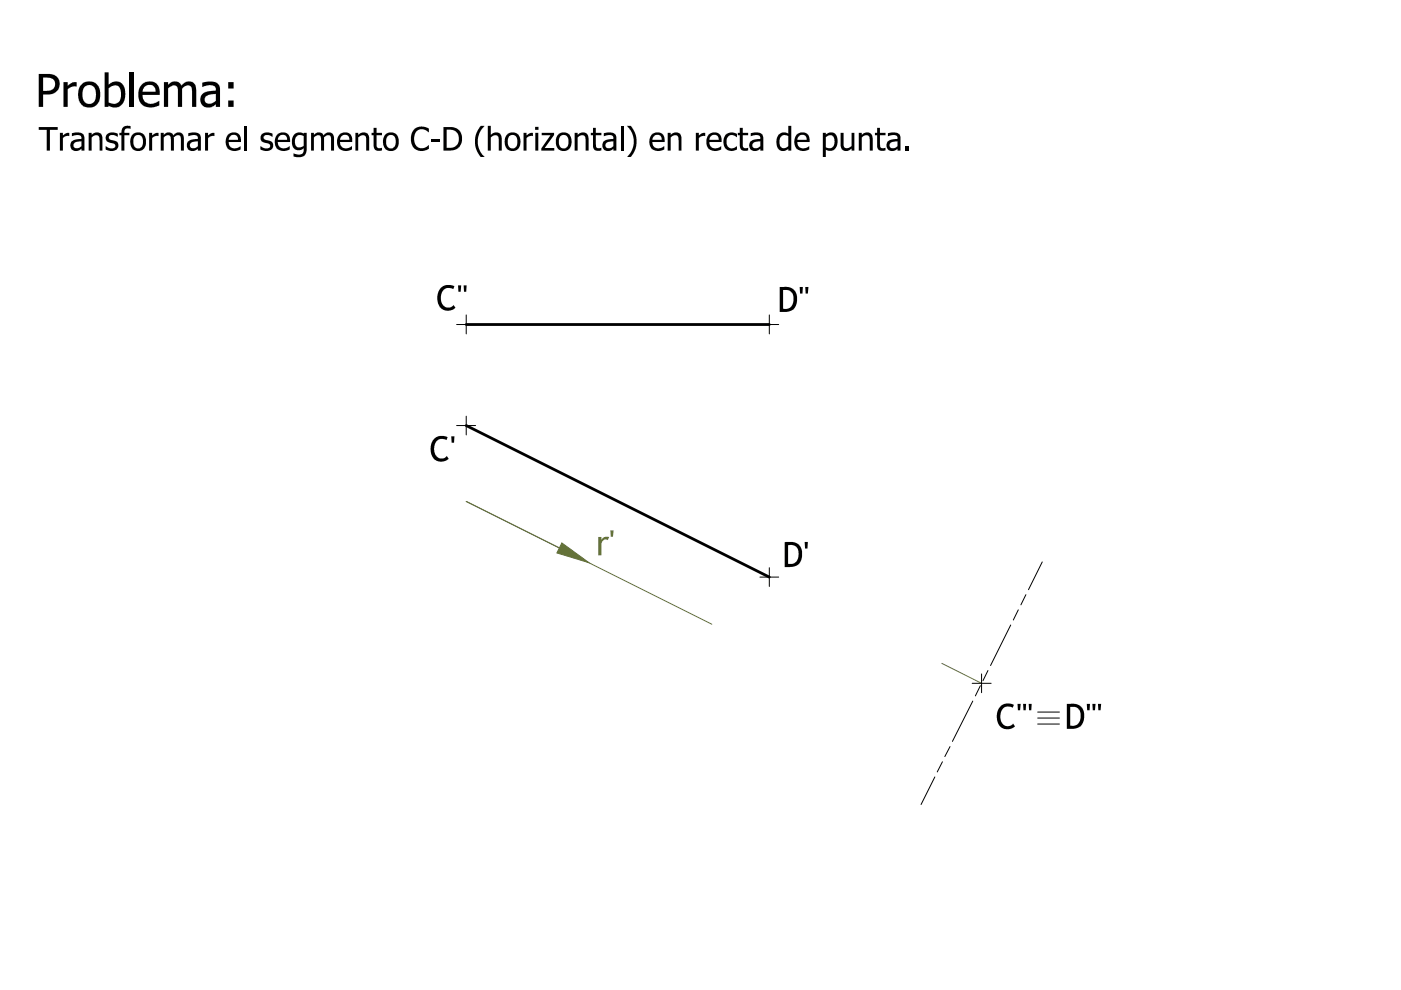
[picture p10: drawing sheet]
<svg xmlns="http://www.w3.org/2000/svg" width="297mm" height="210mm" viewBox="0 0 297 210" stroke-linecap="round" stroke-linejoin="round" font-family="sans-serif">
<g fill="#000">
<path d="M13.5 17.4h.9v.8l.5-.4a1.45 1.45 0 0 1 1.4-.3v.8l-1.2 .1-.7 .5v3.8h-.9zM8.2 26.9h4v.6h-1.6v4.4h-.7v-4.4h-1.7zM12.7 28.2h.6v.5l.7-.4 .7-.1v.6h-.6l-.8 .5v2.6h-.6zM18.8 28.2h.6v.4l.9-.5 .8 .1 .4 .3 .2 .6v2.8h-.6v-2.4a.82 .82 0 0 0-.6-.8 .82 .82 0 0 0-.9 .3l-.2 .1v2.8h-.6zM22.8 28.4l.7-.3 1 .1 .5 .1v.7l-1-.4a.6 .6 0 0 0-.8 .1 .6 .6 0 0 0 .1 .9l1.4 .4 .4 .7v.3l-.3 .6-.9 .4-1-.1-.5-.2v-.7l.7 .4 .6 .1a.59 .59 0 0 0 .8-.6 .59 .59 0 0 0-.8-.5l-1-.4a1.08 1.08 0 0 1 .1-1.6zM26.1 27l.6-.3h1v.6l-.5-.1a.69 .69 0 0 0-.8 1h1v.5h-1v3.2h-.7v-3.2h-.4v-.5h.4l.1-.6zM27.5 15.3h.9v7.4h-.9zM31.6 28.2h.7v.5l.6-.4 .7-.1v.6h-.6l-.7 .4v2.7h-.7zM34.1 28.2h.6v.4l.6-.5h.5a.96 .96 0 0 1 .9 .6l.8-.6h.3a1.13 1.13 0 0 1 1.2 1.3v2.5h-.6v-2.4a.72 .72 0 0 0-.5-.8 .72 .72 0 0 0-.9 .3l-.2 .1 .1 2.8h-.7v-2.2a.79 .79 0 0 0-.4-1 .79 .79 0 0 0-1 .4l-.1 2.8h-.6zM34.8 17.4h.8v.6a1.58 1.58 0 0 1 2.8 .2l.5-.4a1.61 1.61 0 0 1 1.9-.4 1.61 1.61 0 0 1 .8 1.8v3.5h-.9v-3.5a1.06 1.06 0 0 0-1-1.1 1.06 1.06 0 0 0-1.1 1.1v3.5h-.9v-3.3a.98 .98 0 0 0-1-1.3l-1.1 .6v4h-.8zM43.5 28.2h.6v.5l.7-.4 .7-.1v.6h-.7l-.7 .5v2.6h-.6zM51.7 26.7h.7v5.2h-.7z"/>
<path d="M55.4 28.6l.7-.5h.9l.8 .2v.7l-1.1-.4a.58 .58 0 0 0-.8 .5 .58 .58 0 0 0 .7 .6l.8 .2 .4 .4 .1 .4a1.44 1.44 0 0 1-2.1 1.2l-.6-.2v-.7l.7 .4 .6 .1a.58 .58 0 0 0 .8-.5 .58 .58 0 0 0-.7-.6l-.8-.2a1.01 1.01 0 0 1-.4-1.6zM66 28.2h.5v.4l.7-.5h.7l.3 .1 .4 .5 .8-.6a1.13 1.13 0 0 1 1.4 1.3v2.5h-.6v-2.3a.75 .75 0 0 0-.7-.9 .75 .75 0 0 0-.8 .7v2.5h-.6v-2.4a.73 .73 0 0 0-.5-.8 .73 .73 0 0 0-.9 .3l-.2 .1v2.8h-.5zM75.4 28.2h.5v.4l.9-.5h.6l.6 .4 .3 .6v2.8h-.7v-2.4a.83 .83 0 0 0-.6-.9 .83 .83 0 0 0-.9 .5h-.2v2.8h-.5zM79.2 27.1h.6v1.1h1.2v.5h-1.2v1.9a.7 .7 0 0 0 .3 .8 .7 .7 0 0 0 .9-.1v.6l-.3 .1-.9-.1-.5-.4-.1-2.8h-.4v-.5h.4zM88 27.3l.6-.4 .7-.1 1 .1 .6 .3v.8l-1.2-.6h-.6l-.5 .2-.5 .5-.3 1 .2 1.4 .6 .7 .5 .2h.6l1.2-.6v.8l-1 .4h-1.1l-.8-.4-.5-.6-.3-.8-.1-1.2 .2-.9zM91.3 29.4h1.9v.6h-1.9zM101.9 26.7h.8l-1.1 1.5-.3 1.3v1.1l.4 1.4 1 1.3h-.8l-.3-.5-.6-1.1-.3-1.1 .1-1.9 .4-1zM103.4 26.7h.7v1.9l.5-.4 .9-.1 .5 .2 .3 .4 .1 3.2h-.7v-2.4a.82 .82 0 0 0-.5-.8 .82 .82 0 0 0-1 .3l-.1 .1v2.8h-.7zM111 28.2h.6v.5l.7-.4 .7-.1v.6h-.6l-.8 .5v2.6h-.6zM114.9 28.2h2.6v.4l-2 2.8h2v.5h-2.7v-.4l1.9-2.8h-1.8zM121.8 28.2h.7v.4l.9-.5h.5l.6 .3 .3 1v2.5h-.6v-2.4a.89 .89 0 0 0-.7-.9 .89 .89 0 0 0-1 .5v2.8h-.7zM125.7 27.1h.6v1.1h1.2v.5h-1.2l.1 2a.67 .67 0 0 0 .3 .7 .67 .67 0 0 0 .8-.1v.6l-.3 .1-.9-.1-.4-.2-.1-.4-.1-2.6h-.4v-.5h.4z"/>
<path d="M131.6 26.7h.6v5.2h-.6zM132.9 26.7h.8l.3 .4 .6 .9 .4 1.4-.2 2-.5 1.1-.6 .8h-.8l.7-.7 .5-1 .3-1.1v-1l-.5-1.5zM141.6 28.2h.6v.4l.8-.5 .8 .1 .5 .3 .2 .6v2.8h-.6l-.1-2.4a.79 .79 0 0 0-.5-.8 .79 .79 0 0 0-.9 .3l-.2 .1v2.8h-.6zM147.5 28.2h.7v.5l.6-.4 .7-.1v.6h-.6l-.7 .5v2.6h-.7zM153.7 28.8l.5-.5 .7-.2h.7l.7 .3v.7l-.6-.3-.8-.2-.7 .5-.1 .5v.9l.2 .6a1.44 1.44 0 0 0 2-.1v.7l-.8 .3-1-.1-.4-.2-.5-.6-.2-.8v-.8zM156.8 27.1h.7v1.1h1.1v.5h-1.1v1.9a.7 .7 0 0 0 .3 .8 .7 .7 0 0 0 .8-.1v.6l-.3 .1-.8-.1-.5-.4-.2-2.8h-.4v-.5h.4zM178.2 28.2h.7v2.4a.81 .81 0 0 0 .5 .8 .81 .81 0 0 0 .9-.3l.3-.1v-2.8h.5v3.7h-.5v-.4l-.9 .5-.8-.1-.6-.6zM182.1 28.2h.6v.4l.9-.5h.5l.6 .3 .3 1v2.5h-.6v-2.4a.89 .89 0 0 0-.7-.9 .89 .89 0 0 0-1 .5v2.8h-.6zM186 27.1h.6v1.1h1.1v.5h-1.1v2a.67 .67 0 0 0 .3 .7 .67 .67 0 0 0 .8-.1v.6l-.3 .1-.8-.1-.4-.2-.2-.4v-2.6h-.5v-.5h.5zM192 31h.8v.9h-.8zM93.6 60.9l1.1-.5h.8l.9 .3-.3 .6-.8-.2h-.5l-.5 .2-.6 .7-.2 .8v1l.4 .9 .8 .5h.7l.8-.5 .4 .5-.6 .5-.8 .2-.8-.1-.8-.4-.6-.7-.3-1.2 .1-1 .2-.7zM97.1 60.5h.7l-.1 1.4h-.5z"/>
<path d="M98.3 60.5h.6l-.1 1.4h-.4zM169.5 60.8h.7l-.1 1.4h-.5zM170.7 60.8h.7l-.1 1.4h-.5zM91.9 93.2l.6-.5 .7-.3h.9l.8 .3-.2 .6-.6-.2h-.7l-.8 .4-.4 .7-.2 .8 .1 .8 .4 .9 .6 .5h.9l.7-.5 .4 .6-.5 .4-.9 .2-.7-.1-.7-.2-.6-.7-.3-.7-.1-1.1 .2-1.2zM95.7 92.5h.7l-.1 1.4h-.5zM170.6 114.9h.7l-.1 1.4h-.5z"/>
<path d="M8.2 15.7h2.4l1.3 .4a2.26 2.26 0 0 1 .5 2.7 2.26 2.26 0 0 1-2.5 1.2h-.8v2.7h-.9zM9.1 16.4v2.9l1-.1a1.42 1.42 0 0 0 1.6-1.5 1.42 1.42 0 0 0-1.8-1.3z"/>
<path d="M48.4 17.4h1.1v1.4h-1.1zM48.4 21.3h1.1v1.4h-1.1z"/>
<path d="M15.8 30.2a.72 .72 0 0 0 0 1.1 .72 .72 0 0 0 1 0l.5-.3v-1.1zM15.2 28.3l1.5-.2 .6 .1 .4 .4 .2 .5v2.8h-.6v-.4l-.7 .5h-.8l-.4-.2-.4-.5-.1-.6 .2-.5 .6-.5 1-.2a.4 .4 0 0 0 .6-.3 .4 .4 0 0 0-.4-.5l-.7-.1-1 .3z"/>
<path d="M17.1 18.1l.9-.7 .9-.2 1 .2 .9 .8 .4 1 .1 1.3-.3 1.1-.7 .8-.9 .4h-.9l-.8-.3-.8-.8-.3-.8v-1.1v-.7zM18 18.3l-.3 .6-.2 .7 .1 1.5a1.41 1.41 0 0 0 1.8 .9 1.41 1.41 0 0 0 .9-1.8v-.8a1.38 1.38 0 0 0-.8-1.3 1.38 1.38 0 0 0-1.5 .2z"/>
<path d="M23 18.7v3l.4 .2a1.55 1.55 0 0 0 1.7-.2 1.55 1.55 0 0 0 .6-1.5l-.1-.8a1.25 1.25 0 0 0-.7-1.2 1.25 1.25 0 0 0-1.4 .1zM22.2 15.3h.8v2.7l.9-.6 .6-.1a2.15 2.15 0 0 1 2.1 2.5l-.3 1.6-.3 .6-.6 .5-.7 .3h-.7l-.9-.4-.1 .3h-.8z"/>
<path d="M28.1 28.5l.7-.4h.8l.5 .2 .5 .5 .3 .8v1l-.3 .7-.4 .5-.6 .2h-.6l-.6-.2-.5-.5-.2-.5-.1-1 .1-.6zM28.6 28.9l-.3 .7v.9l.1 .4a1.02 1.02 0 0 0 1.4 .5 1.02 1.02 0 0 0 .5-1.3l-.1-.8a.94 .94 0 0 0-1.6-.4z"/>
<path d="M30 18l.9-.6 1.5-.1 .7 .4 .3 .3 .5 1.3v.8h-3.7l.1 .8a2.12 2.12 0 0 0 3.4 .5l.1 .9-1 .4h-1.4l-1.1-.4-.8-1-.2-.8 .1-1.4zM30.6 18.4l-.3 .5-.1 .5h2.8a1.33 1.33 0 0 0-.8-1.4 1.33 1.33 0 0 0-1.6 .4z"/>
<path d="M40.5 30.2a.73 .73 0 0 0 0 1.1 .73 .73 0 0 0 1 0l.5-.3v-1.1zM39.9 28.3l1.5-.2 .6 .2 .4 .3 .2 .5v2.8h-.6v-.4l-.8 .5h-.6l-.6-.2-.3-.5-.1-.8 .2-.3 .5-.5 1.1-.2a.41 .41 0 0 0 .6-.2 .41 .41 0 0 0-.4-.6l-.7-.1-1 .3z"/>
<path d="M43.7 20.4a.97 .97 0 0 0-.2 1.3 .97 .97 0 0 0 1.3 .2l1-.5v-1.5l-1.5 .2zM42.9 17.5l1.2-.2 1.3 .1a1.47 1.47 0 0 1 1.3 1.7v3.6h-.9v-.6l-.6 .4-.8 .3a1.72 1.72 0 0 1-1.9-1.7 1.72 1.72 0 0 1 1.8-1.7l.8-.2a.5 .5 0 0 0 .7-.2 .5 .5 0 0 0-.3-.7l-.4-.2-.8-.1-1.4 .4z"/>
<path d="M48.2 28.7l.5-.4 .5-.2h.9l.6 .4 .3 .6 .1 1-2.6 .1 .1 .6 .3 .5 1 .2 1.1-.5v.7l-.8 .3h-.7l-.8-.2-.5-.4-.4-1.1 .1-.9zM48.9 28.8l-.3 .3-.1 .5h2a.94 .94 0 0 0-.5-.9 .94 .94 0 0 0-1.1 .1z"/>
<path d="M58.7 28.6l.9-.5h.9l.6 .4 .3 .6 .1 1h-2.6v.2l.3 .8 .6 .3h.7l.9-.4v.7l-.7 .3h-.8l-.8-.2-.5-.4-.3-.6v-1zM59.1 28.9l-.2 .7h2a.97 .97 0 0 0-.7-1 .97 .97 0 0 0-1.1 .3z"/>
<path d="M63 28.8l-.3 .3-.2 .6 .2 1a1.09 1.09 0 0 0 1.7 .2v-2.1l-.6-.2zM62.4 28.5l.8-.4h.6l.6 .2v-.1h.6v3.7l-.2 .8-.5 .4-.6 .2-1.5-.1v-.7l1.3 .3a.88 .88 0 0 0 .9-1v-.4l-.6 .4h-.8l-.9-.5-.2-.8v-.9z"/>
<path d="M71.9 28.6l.9-.5h.9l.6 .4 .4 .8v.8h-2.6v.2l.3 .8 .6 .3h.7l.9-.4v.7l-1.5 .3-.8-.2-.5-.4-.3-.7v-1zM72.4 28.9l-.3 .7h2l-.1-.2a.94 .94 0 0 0-.6-.8 .94 .94 0 0 0-1 .3z"/>
<path d="M81.7 28.5l.7-.4h.8l.5 .2 .5 .5 .3 .8v.9l-.3 .8-.5 .5-.5 .2h-.8l-.9-.7-.3-.6v-1zM82.3 28.8l-.4 .8v.9l.2 .6 .5 .4 .7-.1 .4-.4 .2-.6-.1-1.1a.98 .98 0 0 0-1.5-.5z"/>
<path d="M94 26.9l2.4 .2 .6 .3 .7 .6 .3 1-.1 1.1-.4 1-.7 .5-.8 .3h-2zM94.7 27.5v3.8h1l.7-.2 .5-.4 .3-.7v-1.5l-.7-.8-.6-.2z"/>
<path d="M107.4 28.6l.8-.5h.8l.5 .2 .5 .4 .3 .8v1.1l-.2 .7-.5 .5-.6 .2h-.6l-.6-.2-.5-.5-.3-1.3 .1-.7zM108 28.8l-.3 .8v.9l.1 .4a1.02 1.02 0 0 0 1.3 .5 1.02 1.02 0 0 0 .6-1.3l-.2-1a1.01 1.01 0 0 0-1.5-.3z"/>
<path d="M113.5 28.2h.6v3.7h-.6zM113.5 26.9h.7v.6h-.7z"/>
<path d="M118.3 28.6l.7-.5h.8l.6 .2 .4 .4 .4 .8v.8l-.3 1-.5 .5-.6 .2h-.6l-.6-.2-.5-.5-.2-.8v-1zM118.8 28.9l-.3 .7v.9l.2 .4a1 1 0 0 0 1.2 .5 1 1 0 0 0 .6-1.2v-.6l-.2-.6a1.07 1.07 0 0 0-1.5-.1z"/>
<path d="M128.6 30.3l-.1 .1a.71 .71 0 0 0 .1 .9 .71 .71 0 0 0 .9 0l.5-.3v-1.1zM128 28.3l1.5-.2 .6 .2 .4 .3 .2 .4v2.9h-.7v-.4l-.6 .5h-.7l-.4-.1-.5-.5-.1-.9 .2-.4 .5-.4 1.1-.2a.41 .41 0 0 0 .6-.2 .41 .41 0 0 0-.4-.6l-.7-.1-1 .3z"/>
<path d="M138 28.7l.4-.4 .6-.2h1l.5 .4 .3 .6 .1 1h-2.6v.2l.3 .8 .6 .3h.9l.7-.4v.7l-.7 .3h-.8l-.7-.2-.6-.4-.3-1.1v-.8zM138.8 28.7l-.4 .4-.1 .5h2a.94 .94 0 0 0-.5-.9 .94 .94 0 0 0-1 0z"/>
<path d="M150.2 28.6l.9-.5h.9l.6 .4 .3 .5 .1 1.1h-2.6v.4l.3 .5 .6 .4h.8l.8-.4v.7l-1.5 .3-.7-.2-.5-.4-.4-.7v-1.1zM150.7 28.8l-.2 .3-.1 .5h2v-.2a.95 .95 0 0 0-.7-.8 .95 .95 0 0 0-1 .2z"/>
<path d="M159.8 30.2a.72 .72 0 0 0-.1 1.1 .72 .72 0 0 0 1 0l.5-.3v-1.1zM159.2 28.3l1.5-.2 .5 .1 .5 .4 .1 .5v2.8h-.6v-.4l-.7 .5h-.7l-.5-.2-.4-.5-.1-.6 .2-.5 .6-.5 1.1-.2a.4 .4 0 0 0 .5-.3 .4 .4 0 0 0-.4-.5l-.7-.1-.9 .3z"/>
<path d="M165 28.7l.9-.6h.6l.6 .2v-1.6h.7v5.2h-.7v-.3l-.8 .4h-.6l-.6-.3-.3-.6-.2-.9 .1-1zM165.8 28.8l-.4 .5-.1 1.4 .4 .6 .6 .1 .8-.4v-2.2l-.6-.2z"/>
<path d="M168.8 28.7l1-.6h.9l.5 .4 .4 .6 .1 1-2.7 .1 .2 .6 .3 .5 .9 .2 1.2-.5-.1 .7-.7 .3h-.7l-.8-.2-.5-.4-.4-1.1 .1-.9zM169.5 28.7l-.3 .4-.2 .5h2a.94 .94 0 0 0-.4-.9 .94 .94 0 0 0-1.1 0z"/>
<path d="M174.5 28.2h.6v.3l.8-.4h.8l.5 .4 .4 1.1-.1 1.1-.6 1-.6 .3h-.7l-.5-.3v1.6h-.6zM175.1 29v2.2l.7 .2a1.28 1.28 0 0 0 1.1-1.8l-.1-.3a.98 .98 0 0 0-1.7-.3z"/>
<path d="M188.8 30.3v.1a.71 .71 0 0 0 0 .9 .71 .71 0 0 0 1 0l.5-.3v-1.1zM188.3 28.3l1.5-.2 .6 .2 .4 .3 .1 .4v2.9h-.6v-.4l-.7 .5h-.7l-.4-.1-.4-.5-.1-.9 .1-.4 .6-.4 1-.2a.41 .41 0 0 0 .6-.2 .41 .41 0 0 0-.4-.6l-.7-.1-.9 .3z"/>
<path d="M165.3 60.8l2.2 .1 .6 .3 .6 .7 .3 1-.1 1.5-.3 .8-1 .7-.8 .2h-1.5zM166 61.5v4h1l.6-.3 .4-.6 .2-.7v-1.2l-.2-.6-.5-.4-.6-.2z"/>
<path d="M166.4 114.9l2.1 .1 .8 .4 .5 .6 .3 .9-.1 1.4-.5 1.1-.6 .5-.9 .3h-1.6zM167.1 115.6v3.9l.9 .1 .8-.5 .3-.5 .2-.6v-1.1l-.2-.6-.5-.5-.7-.3z"/>
</g>
<path d="M98.8 68.8h64.3M98.8 90.2l64.3 32.2" fill="none" stroke="#000" stroke-width=".59"/>
<path d="M96.8 68.8h4M98.8 66.8v4M161.1 68.8h4M163.1 66.8v4M96.8 90.2h4M98.8 88.2v4M161.1 122.4h4M163.1 120.4v3.9" fill="none" stroke="#000" stroke-width=".21"/>
<g fill="#647239">
<path d="M126.8 113.8h.7v.7l.6-.6 1.1-.1-.3 .7a.94 .94 0 0 0-1.4 1v2.2h-.7z"/>
<path d="M129.4 112.5h.7l-.1 1.3h-.5z"/>
</g>
<path d="M98.8 106.3l52.1 26M199.7 140.6l8.4 4.3" fill="none" stroke="#647239" stroke-width=".21"/>
<path d="M119.1 115.1l5.8 4.2-6.8-2.1z" fill="#647239" stroke="#647239" stroke-width=".21"/>
<g fill="none" stroke="#000" stroke-width=".21">
<path d="M221 119.1l-2.9 5.9M214.3 132.5l-4.3 8.6M215.9 129.3l-1.1 2.2M217.5 126.1l-1 2.1M201.4 158.3l-1.1 2.1M206.1 144.9h4M206.2 148.6l-4.3 8.6M207.9 145.4l-1.1 2.1M208.1 142.9v4M209.5 142.2l-1.1 2.1M220 151h4.6M220 152.2h4.6"/>
<path d="M220 153.5h4.6M198.2 164.7l-2.9 5.9M199.8 161.5l-1.1 2.2"/>
</g>
<g fill="#000">
<path d="M212 149.9l.6-.5 .8-.2h.9l.7 .3-.3 .5-.9-.2-.9 .2-.6 .8-.2 .9 .1 1 .6 1 1 .3 .7-.2 .3-.4 .4 .6-.3 .2-.9 .4h-1l-.7-.3-.5-.5-.4-1-.1-1.2 .3-1zM215.7 149.2h.7l-.1 1.4h-.5zM216.9 149.2h.7l-.1 1.4h-.5zM218.1 149.2h.6v1.4h-.5zM230.4 149.2h.7l-.1 1.4h-.5zM231.6 149.2h.7l-.1 1.4h-.5zM232.8 149.2h.7l-.2 1.4h-.4z"/>
<path d="M226.2 149.2l2.2 .1 .8 .5 .4 .5 .3 1-.1 1.5-.5 1-.8 .5-.8 .2h-1.5zM226.9 149.9v4h1l.5-.3 .5-.6 .2-.8v-1.1l-.2-.6-.6-.5z"/>
</g>
</svg>
